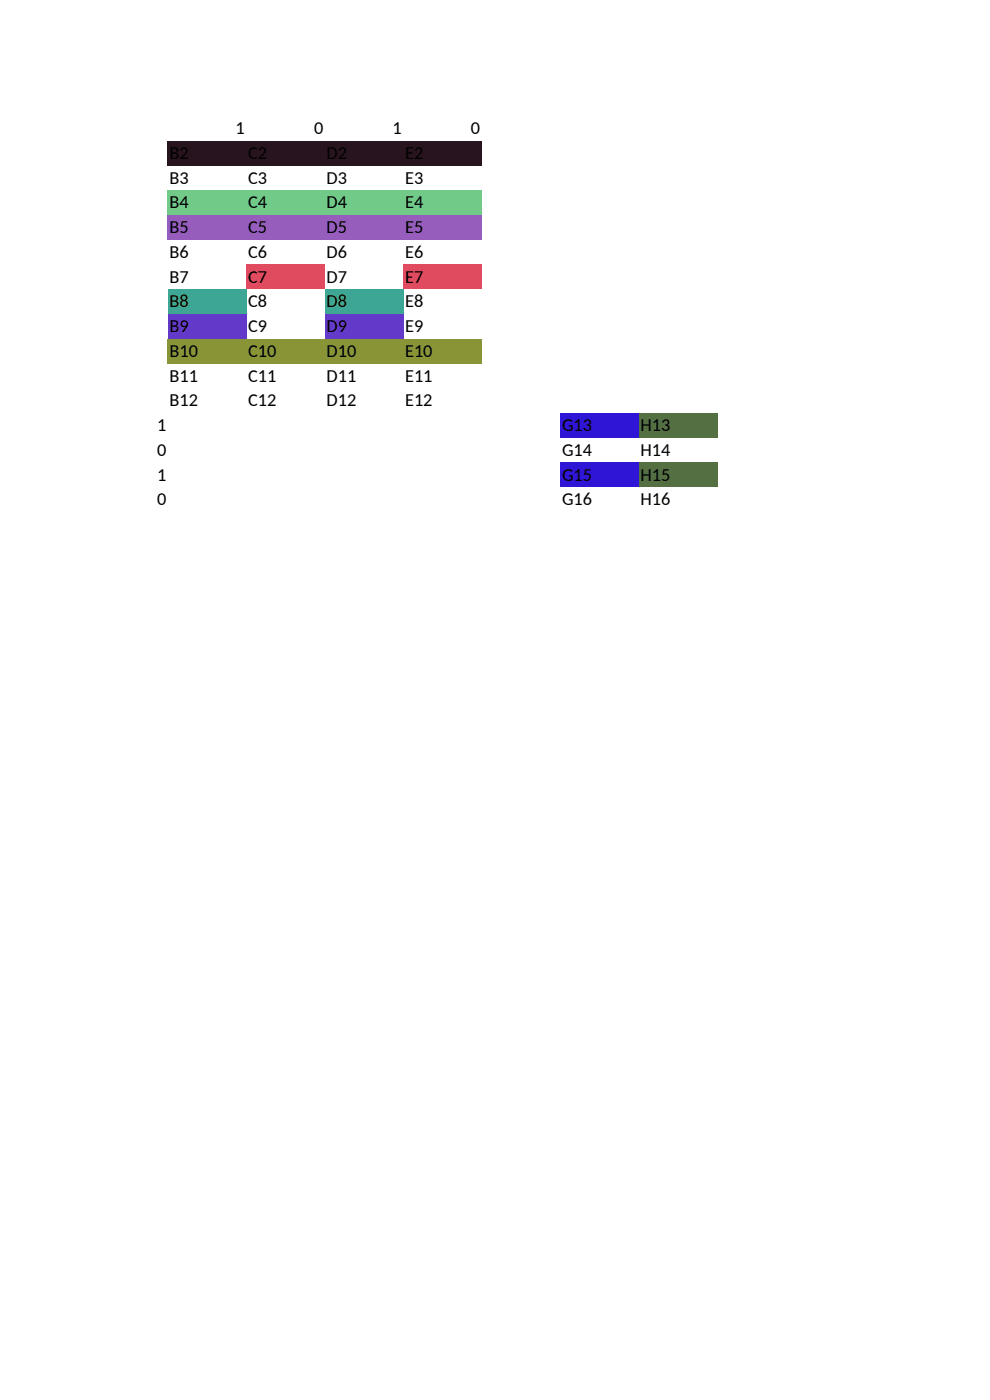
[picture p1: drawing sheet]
<svg xmlns="http://www.w3.org/2000/svg" width="210mm" height="297mm" viewBox="0 0 210 297" stroke-linecap="round" stroke-linejoin="round" font-family="sans-serif">
<defs><g id="words">
<g font-size="3.9">
<text x="50" y="28.4">1</text>
<text x="66.6" y="28.4">0</text>
<text x="83.3" y="28.4">1</text>
<text x="99.9" y="28.4">0</text>
<text x="36" y="33.7">B2</text>
<text x="52.6" y="33.7">C2</text>
<text x="69.3" y="33.7">D2</text>
<text x="85.9" y="33.7">E2</text>
<text x="36" y="38.9">B3</text>
<text x="52.6" y="38.9">C3</text>
<text x="69.3" y="38.9">D3</text>
<text x="85.9" y="38.9">E3</text>
<text x="36" y="44.2">B4</text>
<text x="52.6" y="44.2">C4</text>
<text x="69.3" y="44.2">D4</text>
<text x="85.9" y="44.2">E4</text>
<text x="36" y="49.4">B5</text>
<text x="52.6" y="49.4">C5</text>
<text x="69.3" y="49.4">D5</text>
<text x="85.9" y="49.4">E5</text>
<text x="36" y="54.7">B6</text>
<text x="36" y="59.9">B7</text>
<text x="52.6" y="54.7">C6</text>
<text x="52.6" y="59.9">C7</text>
<text x="69.3" y="54.7">D6</text>
<text x="69.3" y="59.9">D7</text>
<text x="85.9" y="54.7">E6</text>
<text x="85.9" y="59.9">E7</text>
<text x="36" y="65.2">B8</text>
<text x="52.6" y="65.2">C8</text>
<text x="69.3" y="65.2">D8</text>
<text x="85.9" y="65.2">E8</text>
<text x="36" y="70.4">B9</text>
<text x="52.6" y="70.4">C9</text>
<text x="69.3" y="70.4">D9</text>
<text x="85.9" y="70.4">E9</text>
<text x="36" y="75.7">B10</text>
<text x="52.6" y="75.7">C10</text>
<text x="69.3" y="75.7">D10</text>
<text x="85.9" y="75.7">E10</text>
<text x="36" y="80.9">B11</text>
<text x="52.6" y="80.9">C11</text>
<text x="69.3" y="80.9">D11</text>
<text x="85.9" y="80.9">E11</text>
<text x="36" y="86.2">B12</text>
<text x="52.6" y="86.2">C12</text>
<text x="69.3" y="86.2">D12</text>
<text x="85.9" y="86.2">E12</text>
<text x="33.3" y="91.4">1</text>
<text x="119.2" y="91.4">G13</text>
<text x="135.9" y="91.4">H13</text>
<text x="33.3" y="96.7">0</text>
<text x="33.3" y="101.9">1</text>
<text x="119.2" y="96.7">G14</text>
<text x="119.2" y="101.9">G15</text>
<text x="135.9" y="96.7">H14</text>
<text x="135.9" y="101.9">H15</text>
<text x="33.3" y="107.2">0</text>
<text x="119.2" y="107.2">G16</text>
<text x="135.9" y="107.2">H16</text>
</g>
</g></defs>
<path d="M35.6 29.8h66.6v5.3h-66.6z" fill-rule="evenodd" fill="#28141e"/>
<path d="M35.6 40.3h66.6v5.3h-66.6z" fill-rule="evenodd" fill="#72ca88"/>
<path d="M35.6 45.6h66.6v5.3h-66.6z" fill-rule="evenodd" fill="#975dbd"/>
<g fill="#e14b5f">
<path d="M52.3 56.1h16.6v5.3h-16.6z" fill-rule="evenodd"/>
<path d="M85.6 56.1h16.6v5.3h-16.6z" fill-rule="evenodd"/>
</g>
<g fill="#3ea694">
<path d="M35.6 61.3h16.7v5.3h-16.7z" fill-rule="evenodd"/>
<path d="M68.9 61.3h16.7v5.3h-16.7z" fill-rule="evenodd"/>
</g>
<g fill="#6339c9">
<path d="M35.6 66.6h16.7v5.3h-16.7z" fill-rule="evenodd"/>
<path d="M68.9 66.6h16.7v5.3h-16.7z" fill-rule="evenodd"/>
</g>
<path d="M35.6 71.8h66.6v5.3h-66.6z" fill-rule="evenodd" fill="#889436"/>
<path d="M118.9 87.6h16.6v5.3h-16.6z" fill-rule="evenodd" fill="#2f15d5"/>
<path d="M135.5 87.6h16.7v5.3h-16.7z" fill-rule="evenodd" fill="#547042"/>
<path d="M118.9 98.1h16.6v5.3h-16.6z" fill-rule="evenodd" fill="#2f15d5"/>
<path d="M135.5 98.1h16.7v5.3h-16.7z" fill-rule="evenodd" fill="#547042"/>
<use href="#words"/>
</svg>
